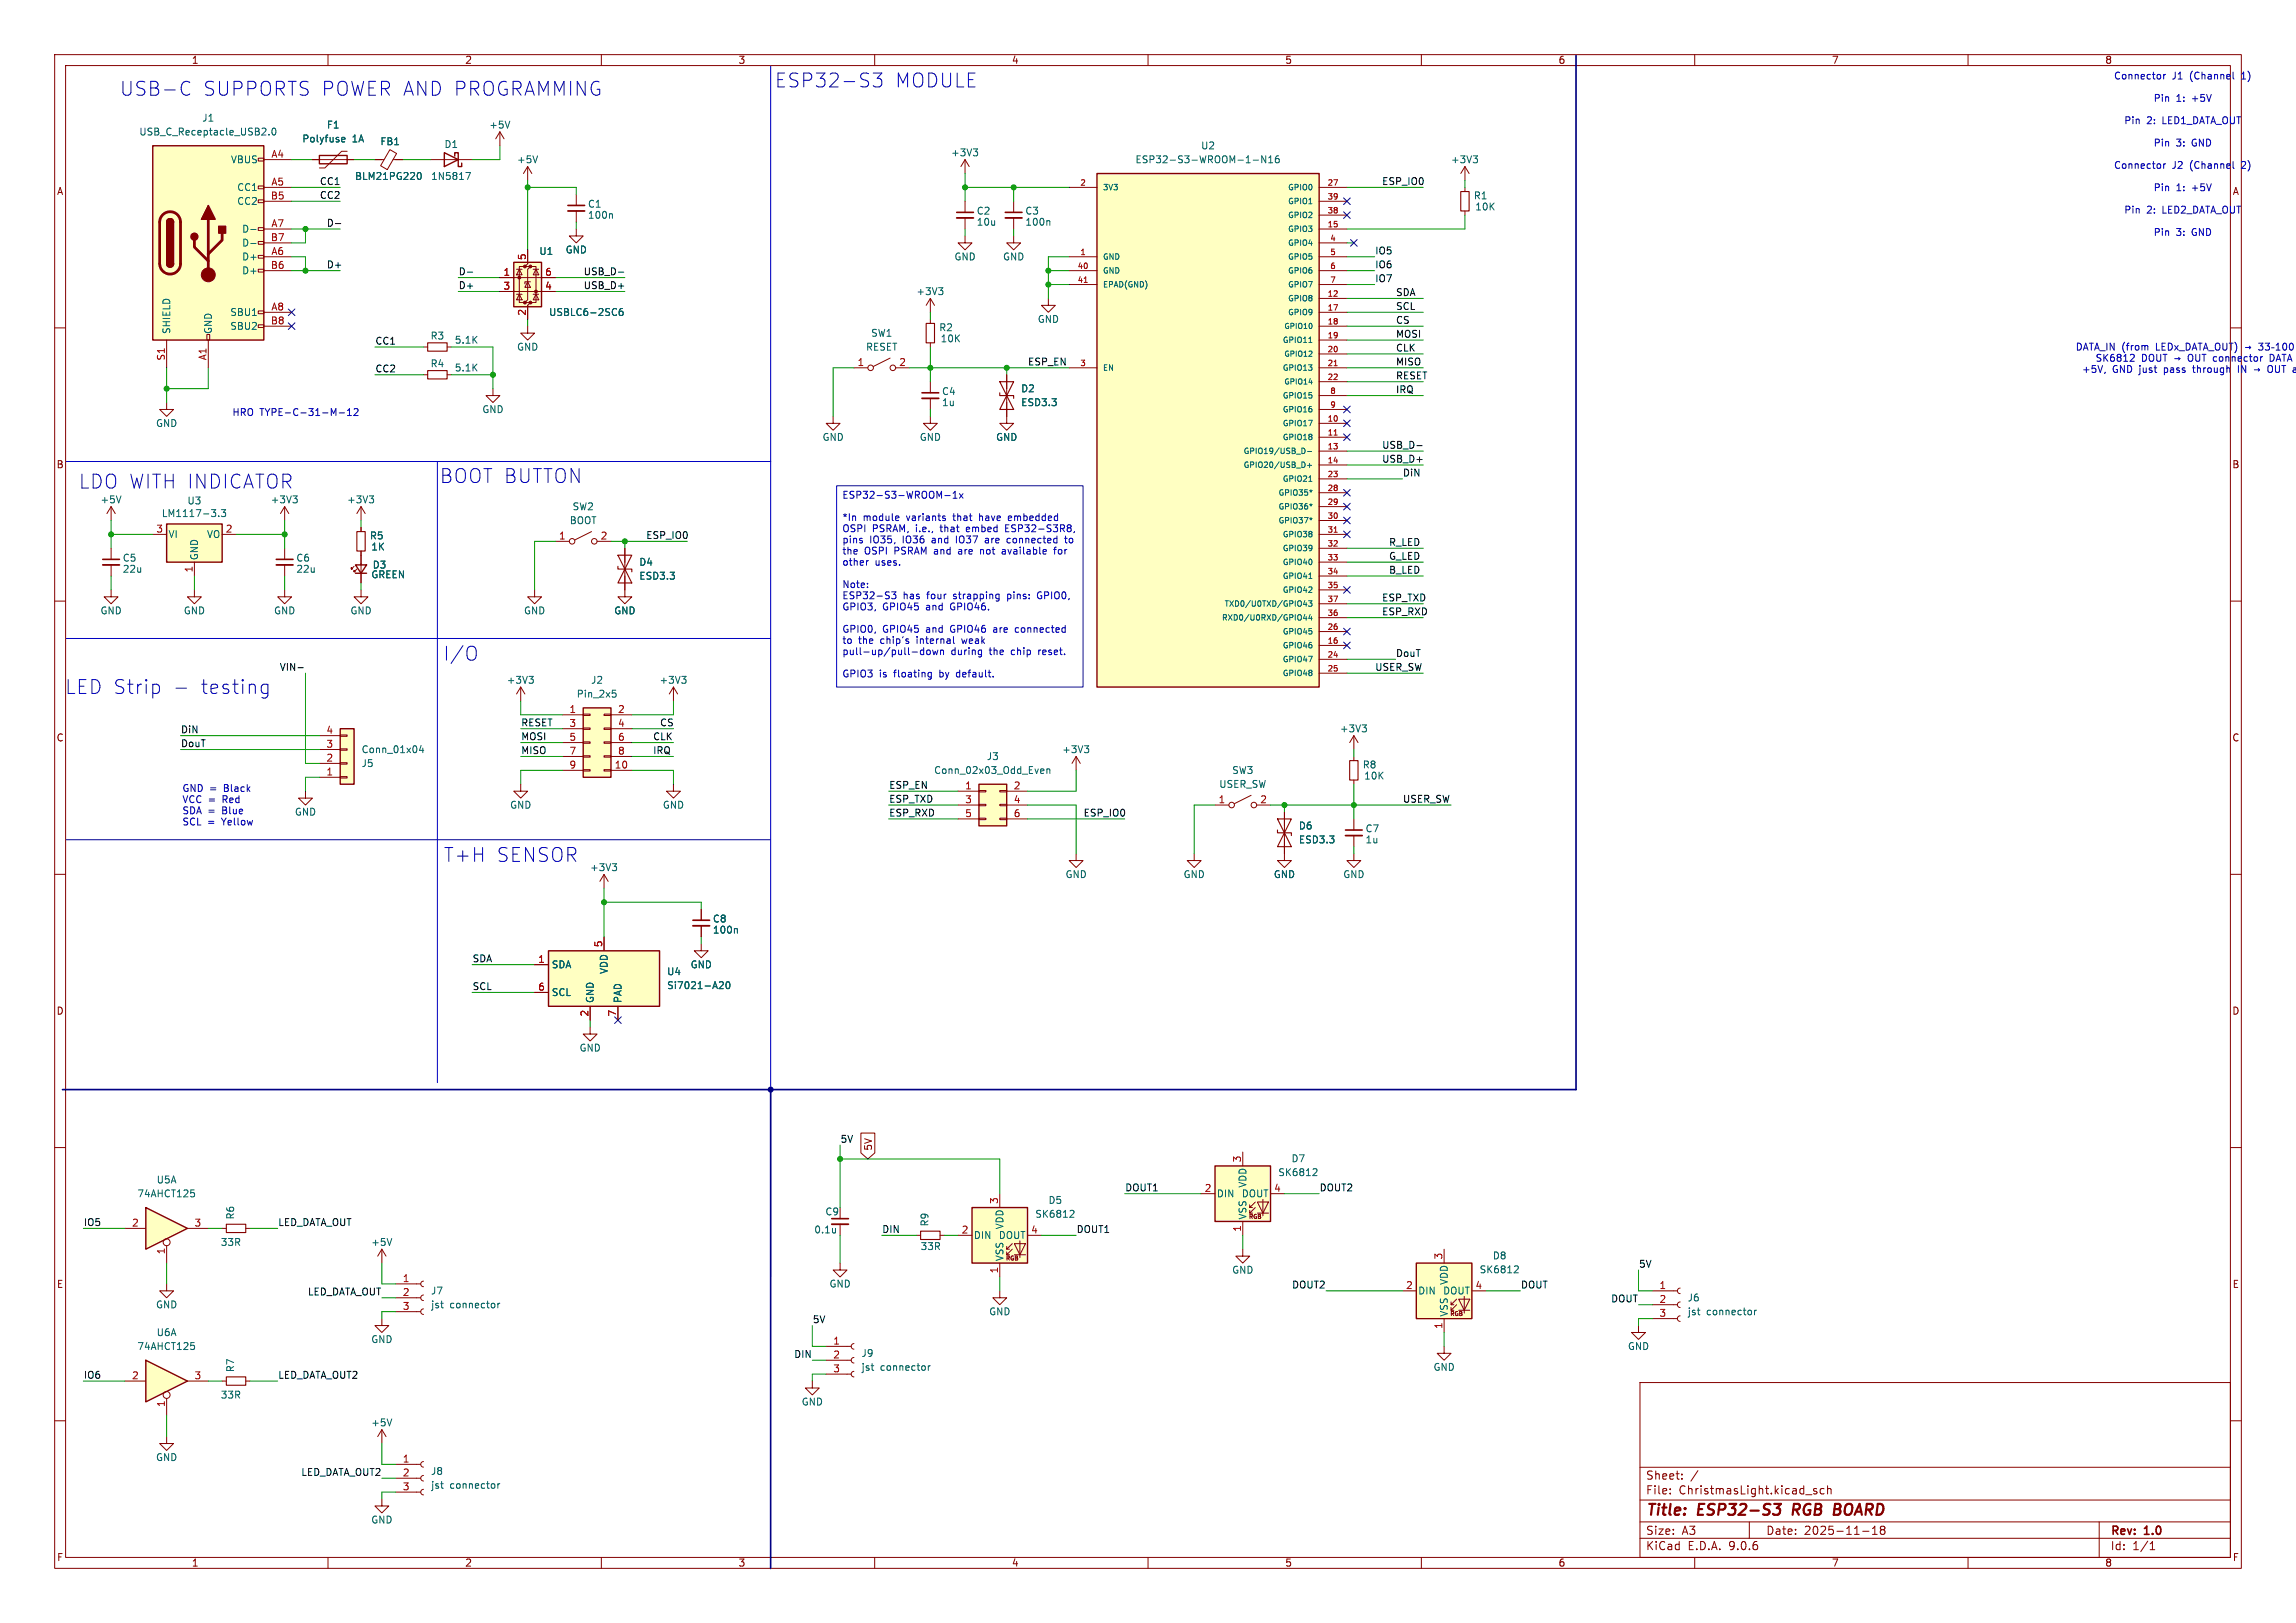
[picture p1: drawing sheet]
<svg xmlns="http://www.w3.org/2000/svg" width="420mm" height="297mm" viewBox="0 0 420 297" stroke-linecap="round" stroke-linejoin="round" font-family="sans-serif">
<defs><g id="words">
<g font-size="3.5" fill="#0000c2">
<text x="21.9" y="17.8">USB-C</text>
<text x="37.1" y="17.8">SUPPORTS POWER AND PROGRAMMING</text>
<text x="141.7" y="16.2">ESP32-S3</text>
<text x="163.7" y="16.2">MODULE</text>
<text x="14.4" y="89.6">LDO WITH INDICATOR</text>
<text x="80.4" y="88.6">BOOT BUTTON</text>
<text x="81.1" y="121.1">I/O</text>
<text x="11.9" y="127.2">LED Strip</text>
<text x="36.5" y="127.2">testing</text>
<text x="81.2" y="158">T+H</text>
<text x="90.8" y="158">SENSOR</text>
</g>
<g font-size="2.8" fill="#840000">
<text x="301" y="277.9">Title:</text>
<text x="310.6" y="277.9">ESP32-S3</text>
<text x="328.8" y="277.9">RGB</text>
<text x="337.1" y="277.9">BOARD</text>
</g>
<g font-size="2.1" fill="#840000">
<text x="301" y="273.7">File:</text>
<text x="301" y="271">Sheet:</text>
<text x="307.1" y="273.7">ChristmasLight.kicad_sch</text>
<text x="301" y="281.1">Size:</text>
<text x="307.6" y="281.1">A3</text>
<text x="323" y="281.1">Date:</text>
<text x="330" y="281.1">2025-11-18</text>
<text x="386" y="281.3">Rev:</text>
<text x="392.4" y="281.3">1.0</text>
<text x="301" y="283.9">KiCad</text>
<text x="308.7" y="283.9">E.D.A.</text>
<text x="316.3" y="283.9">9.0.6</text>
<text x="386" y="283.9">Id:</text>
<text x="390.1" y="283.9">1/1</text>
</g>
<g font-size="1.8" fill="#840000">
<text x="35" y="11.9">1</text>
<text x="85" y="11.9">2</text>
<text x="135" y="11.9">3</text>
<text x="185" y="11.9">4</text>
<text x="235" y="11.9">5</text>
<text x="285" y="11.9">6</text>
<text x="335" y="11.9">7</text>
<text x="385" y="11.9">8</text>
<text x="10.3" y="35.9">A</text>
<text x="408.3" y="35.9">A</text>
<text x="10.3" y="85.9">B</text>
<text x="408.2" y="85.9">B</text>
<text x="10.3" y="135.9">C</text>
<text x="408.2" y="135.9">C</text>
<text x="10.3" y="185.9">D</text>
<text x="408.2" y="185.9">D</text>
<text x="159.7" y="210.7" transform="rotate(-90 159.7 210.7)">5V</text>
<text x="10.3" y="235.9">E</text>
<text x="408.3" y="235.9">E</text>
<text x="10.3" y="285.9">F</text>
<text x="35" y="286.9">1</text>
<text x="85" y="286.9">2</text>
<text x="135" y="286.9">3</text>
<text x="185" y="286.9">4</text>
<text x="235" y="286.9">5</text>
<text x="285" y="286.9">6</text>
<text x="335" y="286.9">7</text>
<text x="385" y="286.9">8</text>
<text x="408.3" y="285.9">F</text>
</g>
<g font-size="1.8" fill="#0000c2">
<text x="386.6" y="14.7">Connector</text>
<text x="397.3" y="14.7">J1</text>
<text x="400.7" y="14.7">(Channel</text>
<text x="410.3" y="14.7">1)</text>
<text x="388.5" y="22.9">Pin</text>
<text x="392.7" y="22.9">2:</text>
<text x="393.9" y="18.8">Pin</text>
<text x="395.7" y="22.9">LED1_DATA_OUT</text>
<text x="398.1" y="18.8">1:</text>
<text x="401" y="18.8">+5V</text>
<text x="393.9" y="27">Pin</text>
<text x="398.1" y="27">3:</text>
<text x="401" y="27">GND</text>
<text x="386.6" y="31.1">Connector</text>
<text x="393.9" y="35.2">Pin</text>
<text x="397.3" y="31.1">J2</text>
<text x="398.1" y="35.2">1:</text>
<text x="400.7" y="31.1">(Channel</text>
<text x="401" y="35.2">+5V</text>
<text x="410.3" y="31.1">2)</text>
<text x="388.5" y="39.3">Pin</text>
<text x="392.7" y="39.3">2:</text>
<text x="395.7" y="39.3">LED2_DATA_OUT</text>
<text x="393.9" y="43.4">Pin</text>
<text x="398.1" y="43.4">3:</text>
<text x="401" y="43.4">GND</text>
<text x="379.6" y="64.4">DATA_IN (from</text>
<text x="394.5" y="64.4">LEDx_DATA_OUT)</text>
<text x="380.8" y="68.4">+5V,</text>
<text x="383.2" y="66.4">SK6812</text>
<text x="386.4" y="68.4">GND just</text>
<text x="391.7" y="66.4">DOUT þÿ!’OUT connector</text>
<text x="396.1" y="68.4">pass</text>
<text x="401.6" y="68.4">through</text>
<text x="410.1" y="68.4">IN</text>
<text x="413.2" y="68.4">þÿ!’OUT a</text>
<text x="415.9" y="66.4">DATA</text>
<text x="42.4" y="76.2">HRO TYPE-C-31-M-12</text>
<text x="154" y="91.6">ESP32-S3-WROOM-1x</text>
<text x="154" y="95.7">*In</text>
<text x="157.9" y="95.7">module</text>
<text x="165.9" y="95.7">variants</text>
<text x="174.7" y="95.7">that</text>
<text x="179.6" y="95.7">have</text>
<text x="185.1" y="95.7">embedded</text>
<text x="154" y="97.7">OSPI</text>
<text x="154" y="99.8">pins</text>
<text x="154" y="101.8">the</text>
<text x="158.1" y="101.8">OSPI</text>
<text x="159.1" y="99.8">IO35,</text>
<text x="159.6" y="97.7">PSRAM,</text>
<text x="163.7" y="101.8">PSRAM and</text>
<text x="165.2" y="99.8">IO36</text>
<text x="167.6" y="97.7">i.e.,</text>
<text x="170.7" y="99.8">and</text>
<text x="172.3" y="97.7">that</text>
<text x="175.4" y="99.8">IO37</text>
<text x="175.8" y="101.8">are</text>
<text x="177.2" y="97.7">embed</text>
<text x="180" y="101.8">not</text>
<text x="180.9" y="99.8">are</text>
<text x="184.2" y="101.8">available</text>
<text x="184.6" y="97.7">ESP32-S3R8,</text>
<text x="185.1" y="99.8">connected</text>
<text x="193.9" y="101.8">for</text>
<text x="195.9" y="99.8">to</text>
<text x="154" y="103.8">other</text>
<text x="154" y="107.9">Note:</text>
<text x="160.1" y="103.8">uses.</text>
<text x="154" y="110">ESP32-S3</text>
<text x="154" y="112">GPIO3,</text>
<text x="161.4" y="112">GPIO45</text>
<text x="165.2" y="110">has</text>
<text x="169.5" y="112">and</text>
<text x="169.7" y="110">four</text>
<text x="174.1" y="112">GPIO46.</text>
<text x="174.7" y="110">strapping</text>
<text x="184.7" y="110">pins:</text>
<text x="190.4" y="110">GPIO0,</text>
<text x="154" y="116.1">GPIO0,</text>
<text x="154" y="118.2">to</text>
<text x="157" y="118.2">the</text>
<text x="161.2" y="118.2">chip's</text>
<text x="161.4" y="116.1">GPIO45</text>
<text x="168" y="118.2">internal</text>
<text x="169.5" y="116.1">and</text>
<text x="174.1" y="116.1">GPIO46</text>
<text x="176.5" y="118.2">weak</text>
<text x="182.2" y="116.1">are</text>
<text x="186.4" y="116.1">connected</text>
<text x="154" y="120.2">pull-up/pull-down</text>
<text x="154" y="124.3">GPIO3</text>
<text x="160.8" y="124.3">is</text>
<text x="163.6" y="124.3">floating</text>
<text x="172.1" y="124.3">by</text>
<text x="174" y="120.2">during</text>
<text x="175.4" y="124.3">default.</text>
<text x="181.1" y="120.2">the</text>
<text x="185.3" y="120.2">chip</text>
<text x="190.4" y="120.2">reset.</text>
<text x="33.3" y="145.1">GND =</text>
<text x="33.3" y="147.2">VCC =</text>
<text x="33.3" y="149.2">SDA =</text>
<text x="40.8" y="149.2">Blue</text>
<text x="40.8" y="147.2">Red</text>
<text x="41.1" y="145.1">Black</text>
<text x="33.3" y="151.3">SCL =</text>
<text x="40.7" y="151.3">Yellow</text>
</g>
<g font-size="1.8" fill="#006464">
<text x="36.9" y="22.5">J1</text>
<text x="59.7" y="23.7">F1</text>
<text x="89.4" y="23.7">+5V</text>
<text x="25.4" y="25">USB_C_Receptacle_USB2.0</text>
<text x="55.2" y="26.3">Polyfuse</text>
<text x="64.4" y="26.3">1A</text>
<text x="69.5" y="26.8">FB1</text>
<text x="81.2" y="27.3">D1</text>
<text x="173.9" y="28.8">+3V3</text>
<text x="219.6" y="27.5">U2</text>
<text x="42.1" y="30.1">VBUS</text>
<text x="43.3" y="35.2">CC1</text>
<text x="64.8" y="33.1">BLM21PG220</text>
<text x="78.8" y="33.1">1N5817</text>
<text x="94.5" y="30.1">+5V</text>
<text x="207.6" y="30.1">ESP32-S3-WROOM-1-N16</text>
<text x="265.3" y="30.1">+3V3</text>
<text x="43.3" y="37.7">CC2</text>
<text x="107.5" y="38.2">C1</text>
<text x="107.5" y="40.2">100n</text>
<text x="178.6" y="39.5">C2</text>
<text x="178.6" y="41.5">10u</text>
<text x="187.5" y="39.5">C3</text>
<text x="187.5" y="41.5">100n</text>
<text x="269.5" y="36.7">R1</text>
<text x="269.8" y="38.7">10K</text>
<text x="44.2" y="42.8">D-</text>
<text x="44.2" y="45.3">D-</text>
<text x="44.2" y="47.9">D+</text>
<text x="98.6" y="46.8">U1</text>
<text x="103.4" y="46.6">GND</text>
<text x="174.5" y="47.9">GND</text>
<text x="183.4" y="47.9">GND</text>
<text x="44.2" y="50.4">D+</text>
<text x="42" y="58">SBU1</text>
<text x="100.3" y="58">USBLC6-2SC6</text>
<text x="167.5" y="54.2">+3V3</text>
<text x="189.7" y="59.3">GND</text>
<text x="31.3" y="61.2" transform="rotate(-90 31.3 61.2)">SHIELD</text>
<text x="39" y="61.2" transform="rotate(-90 39 61.2)">GND</text>
<text x="42" y="60.6">SBU2</text>
<text x="78.7" y="62.3">R3</text>
<text x="83.1" y="63.1">5.1K</text>
<text x="94.5" y="64.4">GND</text>
<text x="158.3" y="64.4">RESET</text>
<text x="159.3" y="61.8">SW1</text>
<text x="171.7" y="60.8">R2</text>
<text x="172" y="62.8">10K</text>
<text x="78.7" y="67.4">R4</text>
<text x="83.1" y="68.2">5.1K</text>
<text x="186.7" y="72">D2</text>
<text x="88.1" y="75.8">GND</text>
<text x="172.2" y="72.5">C4</text>
<text x="172.2" y="74.5">1u</text>
<text x="186.7" y="74.5">ESD3.3</text>
<text x="28.4" y="78.3">GND</text>
<text x="150.4" y="80.9">GND</text>
<text x="168.1" y="80.9">GND</text>
<text x="182.1" y="80.9">GND</text>
<text x="18.3" y="92.3">+5V</text>
<text x="29.5" y="94.8">LM1117-3.3</text>
<text x="34.2" y="92.5">U3</text>
<text x="49.4" y="92.3">+3V3</text>
<text x="63.4" y="92.3">+3V3</text>
<text x="104.6" y="93.6">SW2</text>
<text x="30.7" y="98.7">VI</text>
<text x="37.8" y="98.7">VO</text>
<text x="67.6" y="98.9">R5</text>
<text x="67.8" y="100.9">1K</text>
<text x="104.1" y="96.1">BOOT</text>
<text x="22.4" y="103">C5</text>
<text x="22.4" y="105">22u</text>
<text x="36.4" y="102.6" transform="rotate(-90 36.4 102.6)">GND</text>
<text x="54.1" y="103">C6</text>
<text x="54.1" y="105">22u</text>
<text x="67.8" y="106">GREEN</text>
<text x="68.1" y="104.2">D3</text>
<text x="116.8" y="103.7">D4</text>
<text x="116.8" y="106.3">ESD3.3</text>
<text x="18.3" y="112.6">GND</text>
<text x="33.5" y="112.6">GND</text>
<text x="50" y="112.6">GND</text>
<text x="64" y="112.6">GND</text>
<text x="95.8" y="112.6">GND</text>
<text x="112.3" y="112.6">GND</text>
<text x="92.6" y="125.3">+3V3</text>
<text x="108" y="125.3">J2</text>
<text x="120.5" y="125.3">+3V3</text>
<text x="105.4" y="127.9">Pin_2x5</text>
<text x="245" y="134.2">+3V3</text>
<text x="66" y="140.6">J5</text>
<text x="66" y="138">Conn_01x04</text>
<text x="170.8" y="141.8">Conn_02x03_Odd_Even</text>
<text x="180.4" y="139.3">J3</text>
<text x="194.2" y="138">+3V3</text>
<text x="225.3" y="141.8">SW3</text>
<text x="249.2" y="140.8">R8</text>
<text x="249.4" y="142.8">10K</text>
<text x="53.8" y="149.5">GND</text>
<text x="93.2" y="148.2">GND</text>
<text x="121.2" y="148.2">GND</text>
<text x="222.9" y="144.4">USER_SW</text>
<text x="237.5" y="152">D6</text>
<text x="237.5" y="154.5">ESD3.3</text>
<text x="249.7" y="152.5">C7</text>
<text x="249.7" y="154.5">1u</text>
<text x="107.8" y="159.6">+3V3</text>
<text x="194.8" y="160.9">GND</text>
<text x="216.4" y="160.9">GND</text>
<text x="232.9" y="160.9">GND</text>
<text x="245.6" y="160.9">GND</text>
<text x="130.3" y="169">C8</text>
<text x="130.3" y="171">100n</text>
<text x="100.8" y="177.4">SDA</text>
<text x="111.4" y="178.3" transform="rotate(-90 111.4 178.3)">VDD</text>
<text x="121.9" y="178.7">U4</text>
<text x="126.2" y="177.4">GND</text>
<text x="100.8" y="182.5">SCL</text>
<text x="108.8" y="183.6" transform="rotate(-90 108.8 183.6)">GND</text>
<text x="113.9" y="183.6" transform="rotate(-90 113.9 183.6)">PAD</text>
<text x="121.9" y="181.2">Si7021-A20</text>
<text x="105.9" y="192.6">GND</text>
<text x="233.7" y="215.4">SK6812</text>
<text x="236.1" y="212.9">D7</text>
<text x="25" y="219.3">74AHCT125</text>
<text x="28.6" y="216.8">U5A</text>
<text x="191.7" y="220.5">D5</text>
<text x="222.5" y="219.3">DIN</text>
<text x="227.1" y="219.3">DOUT</text>
<text x="228.2" y="217.4" transform="rotate(-90 228.2 217.4)">VDD</text>
<text x="43" y="223.3" transform="rotate(-90 43 223.3)">R6</text>
<text x="148.9" y="225.9">0.1u</text>
<text x="150.9" y="222.6">C9</text>
<text x="170" y="224.5" transform="rotate(-90 170 224.5)">R9</text>
<text x="178.1" y="226.9">DIN</text>
<text x="182.6" y="226.9">DOUT</text>
<text x="183.7" y="225.1" transform="rotate(-90 183.7 225.1)">VDD</text>
<text x="189.3" y="223">SK6812</text>
<text x="228.2" y="223.3" transform="rotate(-90 228.2 223.3)">VSS</text>
<text x="40.3" y="228.2">33R</text>
<text x="67.8" y="228.2">+5V</text>
<text x="168.3" y="229">33R</text>
<text x="183.7" y="230.9" transform="rotate(-90 183.7 230.9)">VSS</text>
<text x="225.3" y="233.3">GND</text>
<text x="270.6" y="233.2">SK6812</text>
<text x="273" y="230.7">D8</text>
<text x="28.4" y="239.6">GND</text>
<text x="78.7" y="237.1">J7</text>
<text x="78.7" y="239.6">jst</text>
<text x="82.3" y="239.6">connector</text>
<text x="151.6" y="235.8">GND</text>
<text x="259.3" y="237.1">DIN</text>
<text x="263.9" y="237.1">DOUT</text>
<text x="265" y="235.2" transform="rotate(-90 265 235.2)">VDD</text>
<text x="308.6" y="238.4">J6</text>
<text x="28.6" y="244.7">U6A</text>
<text x="67.8" y="246">GND</text>
<text x="180.8" y="240.9">GND</text>
<text x="265" y="241" transform="rotate(-90 265 241)">VSS</text>
<text x="308.6" y="240.9">jst</text>
<text x="312.1" y="240.9">connector</text>
<text x="25" y="247.2">74AHCT125</text>
<text x="43" y="251.2" transform="rotate(-90 43 251.2)">R7</text>
<text x="157.5" y="248.5">J9</text>
<text x="157.5" y="251.1">jst</text>
<text x="161" y="251.1">connector</text>
<text x="262.1" y="251.1">GND</text>
<text x="297.7" y="247.2">GND</text>
<text x="40.3" y="256.1">33R</text>
<text x="146.6" y="257.4">GND</text>
<text x="67.8" y="261.2">+5V</text>
<text x="28.4" y="267.6">GND</text>
<text x="78.7" y="270.1">J8</text>
<text x="78.7" y="272.6">jst</text>
<text x="82.3" y="272.6">connector</text>
<text x="67.8" y="279">GND</text>
</g>
<g font-size="1.8" fill="#a90000">
<text x="49.5" y="29">A4</text>
<text x="49.5" y="34">A5</text>
<text x="49.5" y="36.6">B5</text>
<text x="49.5" y="41.7">A7</text>
<text x="49.5" y="44.2">B7</text>
<text x="49.5" y="46.7">A6</text>
<text x="96.3" y="47.7" transform="rotate(-90 96.3 47.7)">5</text>
<text x="49.5" y="49.3">B6</text>
<text x="92" y="50.5">1</text>
<text x="92" y="53.1">3</text>
<text x="99.6" y="50.5">6</text>
<text x="99.6" y="53.1">4</text>
<text x="49.5" y="59.4">B8</text>
<text x="49.5" y="56.9">A8</text>
<text x="96.3" y="57.9" transform="rotate(-90 96.3 57.9)">2</text>
<text x="30.2" y="66.1" transform="rotate(-90 30.2 66.1)">S1</text>
<text x="37.8" y="66" transform="rotate(-90 37.8 66)">A1</text>
<text x="156.8" y="67.1">1</text>
<text x="164.4" y="67.1">2</text>
<text x="28.5" y="97.5">3</text>
<text x="41.2" y="97.5">2</text>
<text x="102.2" y="98.8">1</text>
<text x="109.8" y="98.8">2</text>
<text x="35.3" y="104.8" transform="rotate(-90 35.3 104.8)">1</text>
<text x="104.1" y="130.6">1</text>
<text x="113" y="130.6">2</text>
<text x="59.6" y="136.9">3</text>
<text x="59.6" y="134.4">4</text>
<text x="104.1" y="133.1">3</text>
<text x="104.1" y="135.6">5</text>
<text x="113" y="133.1">4</text>
<text x="113" y="135.6">6</text>
<text x="59.6" y="142">1</text>
<text x="59.6" y="139.4">2</text>
<text x="104.1" y="138.2">7</text>
<text x="104.1" y="140.7">9</text>
<text x="112.4" y="140.7">10</text>
<text x="113" y="138.2">8</text>
<text x="176.5" y="144.5">1</text>
<text x="176.5" y="147.1">3</text>
<text x="176.5" y="149.6">5</text>
<text x="185.3" y="144.5">2</text>
<text x="185.3" y="147.1">4</text>
<text x="185.3" y="149.6">6</text>
<text x="222.8" y="147.1">1</text>
<text x="230.4" y="147.1">2</text>
<text x="110.2" y="173.4" transform="rotate(-90 110.2 173.4)">5</text>
<text x="98.4" y="176.3">1</text>
<text x="98.4" y="181.4">6</text>
<text x="107.7" y="186.1" transform="rotate(-90 107.7 186.1)">2</text>
<text x="112.8" y="186.1" transform="rotate(-90 112.8 186.1)">7</text>
<text x="227.1" y="212.8" transform="rotate(-90 227.1 212.8)">3</text>
<text x="182.6" y="220.4" transform="rotate(-90 182.6 220.4)">3</text>
<text x="220.3" y="218.2">2</text>
<text x="233" y="218.2">4</text>
<text x="24.1" y="224.5">2</text>
<text x="35.5" y="224.5">3</text>
<text x="175.8" y="225.8">2</text>
<text x="188.5" y="225.8">4</text>
<text x="227.1" y="225.5" transform="rotate(-90 227.1 225.5)">1</text>
<text x="30.2" y="229.6" transform="rotate(-90 30.2 229.6)">1</text>
<text x="182.6" y="233.1" transform="rotate(-90 182.6 233.1)">1</text>
<text x="263.9" y="230.6" transform="rotate(-90 263.9 230.6)">3</text>
<text x="73.6" y="234.7">1</text>
<text x="73.6" y="237.2">2</text>
<text x="73.6" y="239.8">3</text>
<text x="257.1" y="236">2</text>
<text x="269.8" y="236">4</text>
<text x="303.5" y="236">1</text>
<text x="303.5" y="238.5">2</text>
<text x="263.9" y="243.3" transform="rotate(-90 263.9 243.3)">1</text>
<text x="303.5" y="241">3</text>
<text x="152.3" y="246.1">1</text>
<text x="152.3" y="248.7">2</text>
<text x="152.3" y="251.2">3</text>
<text x="24.1" y="252.5">2</text>
<text x="30.2" y="257.6" transform="rotate(-90 30.2 257.6)">1</text>
<text x="35.5" y="252.5">3</text>
<text x="73.6" y="267.7">1</text>
<text x="73.6" y="270.3">2</text>
<text x="73.6" y="272.8">3</text>
</g>
<g font-size="1.8" fill="#0f0f0f">
<text x="58.4" y="33.9">CC1</text>
<text x="252.7" y="33.9">ESP_IO0</text>
<text x="58.4" y="36.5">CC2</text>
<text x="59.7" y="41.6">D-</text>
<text x="251.5" y="46.6">IO5</text>
<text x="59.7" y="49.2">D+</text>
<text x="83.8" y="53">D+</text>
<text x="83.8" y="50.5">D-</text>
<text x="106.7" y="53">USB_D+</text>
<text x="106.7" y="50.5">USB_D-</text>
<text x="251.5" y="51.7">IO7</text>
<text x="251.5" y="49.2">IO6</text>
<text x="255.3" y="59.3">CS</text>
<text x="255.3" y="54.3">SDA</text>
<text x="255.3" y="56.8">SCL</text>
<text x="68.6" y="63.2">CC1</text>
<text x="255.3" y="61.9">MOSI</text>
<text x="255.3" y="64.4">CLK</text>
<text x="68.6" y="68.2">CC2</text>
<text x="188" y="67">ESP_EN</text>
<text x="255.3" y="69.5">RESET</text>
<text x="255.3" y="67">MISO</text>
<text x="255.3" y="72">IRQ</text>
<text x="252.7" y="82.2">USB_D-</text>
<text x="252.7" y="84.7">USB_D+</text>
<text x="256.5" y="87.3">DiN</text>
<text x="118.1" y="98.7">ESP_IO0</text>
<text x="254" y="100">R_LED</text>
<text x="254" y="105.1">B_LED</text>
<text x="254" y="102.5">G_LED</text>
<text x="252.7" y="110.1">ESP_TXD</text>
<text x="252.7" y="112.7">ESP_RXD</text>
<text x="51.1" y="122.8">VIN-</text>
<text x="251.5" y="122.8">USER_SW</text>
<text x="255.3" y="120.3">DouT</text>
<text x="33" y="134.3">DiN</text>
<text x="33" y="136.8">DouT</text>
<text x="95.2" y="133">RESET</text>
<text x="95.2" y="135.5">MOSI</text>
<text x="119.4" y="135.5">CLK</text>
<text x="120.6" y="133">CS</text>
<text x="95.2" y="138.1">MISO</text>
<text x="119.4" y="138.1">IRQ</text>
<text x="162.6" y="144.4">ESP_EN</text>
<text x="162.6" y="147">ESP_TXD</text>
<text x="162.6" y="149.5">ESP_RXD</text>
<text x="198.1" y="149.5">ESP_IO0</text>
<text x="256.5" y="147">USER_SW</text>
<text x="86.4" y="176.2">SDA</text>
<text x="86.4" y="181.3">SCL</text>
<text x="153.7" y="209.2">5V</text>
<text x="205.7" y="218.1">DOUT1</text>
<text x="241.3" y="218.1">DOUT2</text>
<text x="15.2" y="224.4">IO5</text>
<text x="50.8" y="224.4">LED_DATA_OUT</text>
<text x="161.3" y="225.7">DIN</text>
<text x="196.8" y="225.7">DOUT1</text>
<text x="299.7" y="232.1">5V</text>
<text x="56.2" y="237.1">LED_DATA_OUT</text>
<text x="236.3" y="235.9">DOUT2</text>
<text x="278.1" y="235.9">DOUT</text>
<text x="294.6" y="238.4">DOUT</text>
<text x="148.6" y="242.2">5V</text>
<text x="145.2" y="248.6">DIN</text>
<text x="15.2" y="252.4">IO6</text>
<text x="50.8" y="252.4">LED_DATA_OUT2</text>
<text x="55" y="270.2">LED_DATA_OUT2</text>
</g>
<g font-size="1.4" fill="#a90000">
<text x="197.5" y="34">2</text>
<text x="242.7" y="34">27</text>
<text x="242.7" y="36.6">39</text>
<text x="242.7" y="39.1">38</text>
<text x="242.7" y="41.7">15</text>
<text x="197.5" y="46.7">1</text>
<text x="243.2" y="46.7">5</text>
<text x="243.2" y="44.2">4</text>
<text x="197" y="49.3">40</text>
<text x="197" y="51.8">41</text>
<text x="243.2" y="49.3">6</text>
<text x="243.2" y="51.8">7</text>
<text x="242.7" y="54.4">12</text>
<text x="242.7" y="56.9">17</text>
<text x="242.7" y="59.4">18</text>
<text x="242.7" y="62">19</text>
<text x="242.7" y="64.5">20</text>
<text x="197.5" y="67.1">3</text>
<text x="242.7" y="67.1">21</text>
<text x="242.7" y="69.6">22</text>
<text x="242.7" y="77.2">10</text>
<text x="243.2" y="72.1">8</text>
<text x="243.2" y="74.7">9</text>
<text x="242.7" y="79.8">11</text>
<text x="242.7" y="82.3">13</text>
<text x="242.7" y="84.8">14</text>
<text x="242.7" y="87.4">23</text>
<text x="242.7" y="89.9">28</text>
<text x="242.7" y="92.5">29</text>
<text x="242.7" y="95">30</text>
<text x="242.7" y="97.5">31</text>
<text x="242.7" y="100.1">32</text>
<text x="242.7" y="102.6">33</text>
<text x="242.7" y="105.2">34</text>
<text x="242.7" y="107.7">35</text>
<text x="242.7" y="110.2">37</text>
<text x="242.7" y="112.8">36</text>
<text x="242.7" y="115.3">26</text>
<text x="242.7" y="117.9">16</text>
<text x="242.7" y="120.4">24</text>
<text x="242.7" y="122.9">25</text>
</g>
<g font-size="1.4" fill="#006464">
<text x="201.7" y="35">3V3</text>
<text x="235.5" y="35">GPIO0</text>
<text x="235.5" y="37.6">GPIO1</text>
<text x="235.5" y="40.1">GPIO2</text>
<text x="201.7" y="47.7">GND</text>
<text x="235.5" y="42.6">GPIO3</text>
<text x="235.5" y="47.7">GPIO5</text>
<text x="235.5" y="45.2">GPIO4</text>
<text x="201.7" y="50.3">GND</text>
<text x="201.7" y="52.8">EPAD(GND)</text>
<text x="235.5" y="50.3">GPIO6</text>
<text x="235.5" y="52.8">GPIO7</text>
<text x="235.5" y="55.3">GPIO8</text>
<text x="235.5" y="57.9">GPIO9</text>
<text x="234.5" y="63">GPIO11</text>
<text x="201.7" y="68">EN</text>
<text x="234.5" y="68">GPIO13</text>
<text x="234.5" y="73.1">GPIO15</text>
<text x="234.5" y="75.7">GPIO16</text>
<text x="227.4" y="83.3">GPIO19/USB_D-</text>
<text x="234.5" y="78.2">GPIO17</text>
<text x="234.5" y="80.7">GPIO18</text>
<text x="227.4" y="85.8">GPIO20/USB_D+</text>
<text x="234.5" y="88.4">GPIO21</text>
<text x="233.7" y="90.9">GPIO35*</text>
<text x="233.7" y="93.4">GPIO36*</text>
<text x="233.7" y="96">GPIO37*</text>
<text x="234.5" y="98.5">GPIO38</text>
<text x="234.5" y="101.1">GPIO39</text>
<text x="234.5" y="103.6">GPIO40</text>
<text x="234.5" y="106.1">GPIO41</text>
<text x="223.4" y="113.8">RXD0/U0RXD/GPIO44</text>
<text x="223.9" y="111.2">TXD0/U0TXD/GPIO43</text>
<text x="234.5" y="108.7">GPIO42</text>
<text x="234.5" y="116.3">GPIO45</text>
<text x="234.5" y="118.8">GPIO46</text>
<text x="234.5" y="121.4">GPIO47</text>
<text x="234.5" y="123.9">GPIO48</text>
</g>
<g font-size="1.3" fill="#006464">
<text x="234.8" y="60.4">GPIO10</text>
<text x="234.8" y="65.5">GPIO12</text>
<text x="234.8" y="70.6">GPIO14</text>
</g>
<g font-size="1.1" fill="#840000">
<text x="228.3" y="223.2">RGB</text>
<text x="183.9" y="230.9">RGB</text>
<text x="265.2" y="241">RGB</text>
</g>
</g></defs>
<g fill="none" stroke="#840000" stroke-width=".18">
<path d="M10 10h400v277h-400zM12 12h396v273h-396zM60 10v2M110 10v2M160 10v2M210 10v2M260 10v2M310 10v2M360 10v2M10 60h2M408 60h2M10 110h2"/>
<path d="M408 110h2M10 160h2M408 160h2M10 210h2M408 210h2M300 253h108v32h-108zM10 260h2M300 278.5h108M300 274.5h108M300 268.5h108M305.5 273.2v.2M305.5 272.5v.1"/>
<path d="M307.7 270.5v.2M307.7 269.8v.1M310.6 269.1l-1.3 1.9M320 278.5v3M332.3 272.5l-.4-.1-.2 .2 .1 .2 .5 .2v.3h-.6M333.7 272.5l-.5-.1-.3 .3v.4l.2 .2h.6M334.3 272.5l.2-.1 .4 .1v.9M334.3 271.9v1.5M342.5 279.7l.4-.4v1.5M344.2 279.9l-.3 .3 .1 .4 .2 .2 .5-.1 .1-.2-.1-.4-.2-.2M344.2 279.9l-.3-.3 .3-.3 .5 .1 .1 .2-.3 .3M344.2 279.9h.3"/>
<path d="M384 278.5v6.5M408 260h2M60 285v2M110 285v2M160 285v2M210 285v2M260 285v2M300 281.5h108M310 285v2M340.7 280.2h1.2M342.5 280.8h.9M360 285v2"/>
<path d="M393.3 283.6h.9M393.3 282.5l.4-.4v1.5"/>
</g>
<path d="M324.5 275.2h1.3l-.8 .8h.3l.3 .2v.6l-.5 .4h-.5M328.2 275.2l-.3 2M335.6 276.2h.6M335.7 275.2h.6M336.2 276.2l.3 .1M336.4 277.1l-1 .1M336.4 276.1l-.2 .1" fill="none" stroke="#840000" stroke-width=".4"/>
<path d="M30.5 95.9h10.1v7h-10.1z" fill="#ffffc2"/>
<path d="M30.5 95.9h10.1v7h-10.1zM65 103.4h2.1l-1.1 1.5zM65 104.9h2.1" fill="none" stroke="#840000" stroke-width=".25"/>
<g fill="none" stroke="#840000" stroke-width=".18">
<path d="M30.5 73.7v1.2h1.2l-1.2 1.3-1.3-1.3h1.3M156.2 67.3h2.5M162.8 65.5l-3 1.6M163.8 67.3h2.6M170.2 76.2v1.3h1.2l-1.2 1.2-1.3-1.2h1.3M170.2 69.9v2M170.2 72.9v2M27.9 97.8h2.6M40.6 97.8h2.6M66 92.7v2.6M66 96.5v.8M66 92.7l-.7 1.3"/>
<path d="M66 92.7l.8 1.3M35.6 102.9v2.5M64.8 103.6l-.5 .5v-.2v.2h.2M65.3 104.1l-.5 .5v-.2v.2h.2M66 108v1.2h1.3l-1.3 1.3-1.2-1.3h1.2M66 100.8v5.9"/>
<circle cx="159.3" cy="67.3" r=".51"/>
<circle cx="163.3" cy="67.3" r=".51"/>
</g>
<path d="M40 94.4v.1M40.5 93.3h.8l-.4 .4 .3 .2v.5l-.2 .1-.5-.1M67.6 90.7h.7l-.4 .5M68.1 91.2l.2 .3v.3l-.2 .2" fill="none" stroke="#006464" stroke-width=".18"/>
<path d="M65.3 97.3h1.5v3.5h-1.5z" fill="none" stroke="#840000" stroke-width=".2"/>
<path d="M168.7 71.9h3" fill="none" stroke="#840000" stroke-width=".3"/>
<path d="M168.7 72.9h3" fill="none" stroke="#840000" stroke-width=".33"/>
<path d="M106.7 129.5h5.1v12.7h-5.1z" fill="#ffffc2"/>
<path d="M106.7 129.5h5.1v12.7h-5.1z" fill="none" stroke="#840000" stroke-width=".25"/>
<g fill="none" stroke="#840000" stroke-width=".18">
<path d="M152.4 76.2v1.3h1.3l-1.3 1.2-1.3-1.2h1.3M20.3 92.7l-.7 1.3M20.3 92.7l.8 1.3M20.3 92.7v2.6M20.3 108v1.2h1.3l-1.3 1.3-1.3-1.3h1.3M20.3 100.3v2.1M20.3 103.4v2M52.1 100.3v2.1M52.1 103.4v2M95.2 125.7l-.7 1.3M95.2 125.7l.8 1.3M95.2 125.7v2.6"/>
<path d="M102.9 130.8h3.8M102.9 133.4h3.8M102.9 135.9h3.8M102.9 138.4h3.8M106.7 130.7h1.2v.2h-1.2zM106.7 133.2h1.2v.3h-1.2zM106.7 135.8h1.2v.2h-1.2zM106.7 138.3h1.2v.3h-1.2zM110.5 130.7h1.3v.2h-1.3zM110.5 133.2h1.3v.3h-1.3zM110.5 135.8h1.3v.2h-1.3zM110.5 138.3h1.3v.3h-1.3z"/>
<path d="M111.8 130.8h3.8M111.8 133.4h3.8M111.8 135.9h3.8M111.8 138.4h3.8M102.9 141h3.8M106.7 140.8h1.2v.3h-1.2zM110.5 140.8h1.3v.3h-1.3zM111.8 141h3.8"/>
</g>
<path d="M22.1 90.7l-.4 1.3M96.8 123.8h.7l-.4 .5M97.3 124.3l.2 .2v.3l-.2 .2M112 126.3h.6M112.2 126.8h.3l.2 .2-.1 .5-.4 .1" fill="none" stroke="#006464" stroke-width=".18"/>
<path d="M18.8 102.4h3M50.5 102.4h3.1" fill="none" stroke="#840000" stroke-width=".3"/>
<path d="M18.8 103.4h3M50.5 103.4h3.1" fill="none" stroke="#840000" stroke-width=".33"/>
<path d="M26.7 221l7.6 3.8-7.6 3.8z" fill="#ffffc2"/>
<path d="M26.7 221l7.6 3.8-7.6 3.8z" fill="none" stroke="#840000" stroke-width=".25"/>
<g fill="none" stroke="#840000" stroke-width=".18">
<path d="M234.9 148.6v7.6M247.6 156.2v1.3h1.3l-1.3 1.3-1.2-1.3h1.2M247.6 149.9v2M247.6 152.9v2M22.9 224.8h3.8M30.5 234.9v1.3h1.2l-1.2 1.3-1.3-1.3h1.3M30.5 228v3.1M34.3 224.8h3.8M40.6 224.8h.8M45 224.8h.7M69.8 228.6v2.5M69.8 228.6l-.7 1.3"/>
<path d="M69.8 228.6l.8 1.3M72.4 234.9h4.6M72.4 237.5h4.6M77.5 234.4l-.4 .2-.1 .3 .1 .4 .4 .2M77.5 237l-.4 .1-.1 .4 .1 .3 .4 .2M77.5 239.5l-.4 .2-.1 .3 .1 .4 .4 .1M227.3 228.6v1.3h1.3l-1.3 1.2-1.2-1.2h1.2M69.8 241.3v1.3h1.3l-1.3 1.2-1.2-1.2h1.2M72.4 240h4.6M69.8 261.6l-.7 1.3M69.8 261.6l.8 1.3M69.8 261.6v2.6"/>
<circle cx="30.5" cy="227.3" r=".63"/>
</g>
<path d="M34.9 217.7h.6M35 218.2h.3l.3 .3-.1 .4-.5 .1M71.7 226.6l-.5 1.3M91.1 238.5v.8M91.4 238.5l-.3 .2M71.7 259.7l-.5 1.2" fill="none" stroke="#006464" stroke-width=".18"/>
<path d="M233.7 151.9v.5h2.5v.5M233.7 149.9h2.5l-1.3 2.5zM234.9 152.4l1.3 2.5h-2.5zM41.4 224h3.6v1.6h-3.6z" fill="none" stroke="#840000" stroke-width=".2"/>
<path d="M246.1 151.9h3.1" fill="none" stroke="#840000" stroke-width=".3"/>
<path d="M246.1 152.9h3.1" fill="none" stroke="#840000" stroke-width=".33"/>
<path d="M222.2 213.4h10.2v10.1h-10.2z" fill="#ffffc2"/>
<g fill="none" stroke="#840000" stroke-width=".18">
<path d="M196.8 138.4l-.7 1.3M196.8 138.4l.8 1.3M196.8 138.4v2.6M247.6 138.4v.8M196.8 156.2v1.3h1.3l-1.3 1.3-1.2-1.3h1.2M218.4 156.2v1.3h1.3l-1.3 1.3-1.2-1.3h1.2M222.2 147.3h2.6M228.9 145.5l-3.1 1.6M229.9 147.3h2.5M234.9 156.2v1.3h1.3l-1.3 1.3-1.2-1.3h1.2M247.6 142.7v.8M219.7 218.4h2.5"/>
<path d="M227.3 210.8v2.6M229.6 220l-1 1v-.5M230 220h2l-1 2zM231 219.5v3M232.4 218.4h2.5M227.3 223.5v2.6M228.6 221h.5M228.6 222h.5M229.6 221l-1 1v-.5M230 222h2"/>
<circle cx="225.3" cy="147.3" r=".51"/>
<circle cx="229.4" cy="147.3" r=".51"/>
</g>
<path d="M222.2 213.4h10.2v10.1h-10.2z" fill="none" stroke="#840000" stroke-width=".25"/>
<path d="M198.4 136.5h.7l-.4 .5M198.9 137l.2 .2v.3l-.2 .2M240.4 213.9h.4l.1 .3-.8 .9h.8" fill="none" stroke="#006464" stroke-width=".18"/>
<path d="M246.9 139.2h1.5v3.5h-1.5z" fill="none" stroke="#840000" stroke-width=".2"/>
<path d="M26.7 248.9l7.6 3.8-7.6 3.8z" fill="#ffffc2"/>
<path d="M26.7 248.9l7.6 3.8-7.6 3.8z" fill="none" stroke="#840000" stroke-width=".25"/>
<g fill="none" stroke="#840000" stroke-width=".18">
<path d="M302.3 236.2h4.5M302.3 238.8h4.5M307.3 235.7l-.3 .2-.2 .3 .2 .4 .3 .1M307.3 238.3l-.3 .1-.2 .4 .2 .3 .3 .2M22.9 252.7h3.8M30.5 255.9v3.2M34.3 252.7h3.8M264.2 246.4v1.2h1.2l-1.2 1.3-1.3-1.3h1.3M299.7 242.6v1.2h1.3l-1.3 1.3-1.3-1.3h1.3M302.3 241.3h4.5M307.3 240.8l-.3 .1-.2 .4 .2 .4 .3 .1"/>
<circle cx="30.5" cy="255.3" r=".63"/>
</g>
<path d="M320.9 239.8v.8M321.3 239.8l-.4 .2M34.9 245.7h.6M35 246.2h.3l.3 .2-.1 .4-.5 .2" fill="none" stroke="#006464" stroke-width=".18"/>
<path d="M259.1 231.1h10.1v10.2h-10.1z" fill="#ffffc2"/>
<g fill="none" stroke="#840000" stroke-width=".18">
<path d="M170.2 54.6l-.8 1.3M170.2 54.6l.7 1.3M170.2 54.6v2.6M77.5 68.6h.7M77.5 63.5h.7M81.8 68.6h.7M81.8 63.5h.7M52.1 92.7l-.8 1.3M52.1 92.7l.7 1.3M52.1 92.7v2.6M35.6 108v1.2h1.2l-1.2 1.3-1.3-1.3h1.3M52.1 108v1.2h1.2l-1.2 1.3-1.3-1.3h1.3"/>
<path d="M97.8 108v1.2h1.3l-1.3 1.3-1.3-1.3h1.3M55.9 144.8v1.3h1.2l-1.2 1.2-1.3-1.2h1.3M123.2 143.5v1.3h1.3l-1.3 1.3-1.3-1.3h1.3M110.5 160l-.8 1.3M110.5 160l.8 1.3M110.5 160v2.6M107.9 188v1.2h1.3l-1.3 1.3-1.2-1.3h1.2M256.5 236.2h2.6M264.2 228.6v2.5M265.4 238.8h.5M265.4 239.8h.5M266.4 237.7l-1 1.1v-.5"/>
<path d="M266.4 238.8l-1 1v-.5M266.8 237.7h2.1l-1.1 2.1zM266.8 239.8h2.1M267.8 237.2v3.1M269.2 236.2h2.6M264.2 241.3v2.5"/>
</g>
<path d="M259.1 231.1h10.1v10.2h-10.1z" fill="none" stroke="#840000" stroke-width=".25"/>
<path d="M171.7 52.6h.8l-.4 .5M172.2 53.1l.3 .3v.3l-.3 .2M54.1 91.2l.3 .3v.3l-.3 .2M54.4 90.7l-.5 .5M112 158.1h.8l-.4 .4M112.5 158.5l.3 .3v.3l-.3 .2M277.2 231.6l.4 .1 .1 .3-.7 .9h.7" fill="none" stroke="#006464" stroke-width=".18"/>
<path d="M78.2 67.8h3.6v1.5h-3.6zM78.2 62.7h3.6v1.6h-3.6z" fill="none" stroke="#840000" stroke-width=".2"/>
<path d="M62.2 133.4h2.6v10.1h-2.6z" fill="#ffffc2"/>
<path d="M62.2 133.4h2.6v10.1h-2.6z" fill="none" stroke="#840000" stroke-width=".25"/>
<path d="M58.4 139.7h3.8M58.4 137.2h3.8M58.4 134.6h3.8M62.2 139.6h1.3v.2h-1.3zM62.2 137h1.3v.3h-1.3zM62.2 134.5h1.3v.2h-1.3zM58.4 142.2h3.8M62.2 142.1h1.3v.3h-1.3zM95.2 143.5v1.3h1.3l-1.3 1.3-1.2-1.3h1.2" fill="none" stroke="#840000" stroke-width=".18"/>
<path d="M77 136.4l-.3 .9h.8M77.3 136.9v.8" fill="none" stroke="#006464" stroke-width=".18"/>
<path d="M100.3 174h20.3v10.2h-20.3z" fill="#ffffc2"/>
<path d="M100.3 174h20.3v10.2h-20.3z" fill="none" stroke="#840000" stroke-width=".25"/>
<g fill="none" stroke="#840000" stroke-width=".18">
<path d="M176.5 43.2v1.3h1.3l-1.3 1.2-1.2-1.2h1.2M101.6 99.1h2.5M108.2 97.3l-3 1.5M109.2 99.1h2.6M97.8 176.5h2.5M110.5 171.5v2.5M128.3 172.7v1.3h1.2l-1.2 1.3-1.3-1.3h1.3M128.3 166.4v2M128.3 169.4v2.1M97.8 181.6h2.5M107.9 184.2v2.5M113 184.2v2.5"/>
<circle cx="104.6" cy="99.1" r=".51"/>
<circle cx="108.7" cy="99.1" r=".51"/>
</g>
<path d="M131.6 179.7l.5-.1 .2 .4-.8 .9h.8M132.9 179.8l.2-.2a.68 .68 0 0 1 .4 .7 .68 .68 0 0 1-.4 .6l-.3-.5zM134.7 169.9l.2 .2v.7" fill="none" stroke="#006464" stroke-width=".18"/>
<path d="M126.7 168.4h3.1" fill="none" stroke="#840000" stroke-width=".3"/>
<path d="M126.7 169.4h3.1" fill="none" stroke="#840000" stroke-width=".33"/>
<path d="M177.8 221h10.2v10.1h-10.2z" fill="#ffffc2"/>
<g fill="none" stroke="#840000" stroke-width=".18">
<path d="M78.7 29.2h7.7M176.5 29.2l-.7 1.3M176.5 29.2l.8 1.3M176.5 29.2v2.6M176.5 36.8v2.1M176.5 39.9v2M185.4 36.8v2.1M185.4 39.9v2M185.4 43.2v1.3h1.3l-1.3 1.2-1.3-1.2h1.3M191.8 54.6v1.3h1.2l-1.2 1.3-1.3-1.3h1.3M90.2 71.1v1.3h1.2l-1.2 1.3-1.3-1.3h1.3M184.1 68.6v8.9h1.3l-1.3 1.2-1.2-1.2h1.2"/>
<path d="M114.3 100.3v8.9h1.3l-1.3 1.3-1.3-1.3h1.3M182.9 218.4v2.6M175.3 226.1h2.5M182.9 231.1v2.6M184.1 228.6h.6M184.1 229.6h.6M185.2 227.6l-1.1 1v-.5M185.2 228.6l-1.1 1v-.5M185.5 227.6h2.1l-1 2zM185.5 229.6h2.1M186.6 227.1v3M188 226.1h2.5"/>
<path d="M40.6 252.7h.8M45 252.7h.7M148.6 252.7v1.3h1.3l-1.3 1.3-1.3-1.3h1.3M30.5 262.9v1.3h1.2l-1.2 1.2-1.3-1.2h1.3M69.8 274.3v1.3h1.3l-1.3 1.3-1.2-1.3h1.2M72.4 268h4.6M72.4 270.5h4.6M72.4 273h4.6M77.5 267.5l-.4 .1-.1 .4 .1 .3 .4 .2M77.5 270l-.4 .2-.1 .3 .1 .4 .4 .1M77.5 272.5l-.4 .2-.1 .3 .1 .4 .4 .2"/>
</g>
<path d="M81.3 27.9l2.5 1.3-2.5 1.3zM83.2 28.6v-.7h.6v2.6h.7v-.7M177.8 221h10.2v10.1h-10.2z" fill="none" stroke="#840000" stroke-width=".25"/>
<path d="M85.2 31.6h.9l-.6 1.2M178 27.2h.8l-.4 .5M178.6 27.7l.2 .3v.3l-.2 .2M191.9 40.4l.1 .2v.6M195.9 221.5h.4l.2 .4-.8 .9h.8M91.1 271.5v.9M91.4 271.5l-.3 .3" fill="none" stroke="#006464" stroke-width=".18"/>
<path d="M182.9 71.9v.5h2.5v.5M182.9 69.9h2.5l-1.3 2.5zM184.1 72.4l1.3 2.5h-2.5zM113 103.6v.5h2.6v.5M113 101.6h2.6l-1.3 2.5zM114.3 104.1l1.3 2.6h-2.6zM41.4 252h3.6v1.5h-3.6z" fill="none" stroke="#840000" stroke-width=".2"/>
<path d="M175 38.9h3.1M183.9 38.9h3" fill="none" stroke="#840000" stroke-width=".3"/>
<path d="M175 39.9h3.1M183.9 39.9h3" fill="none" stroke="#840000" stroke-width=".33"/>
<path d="M27.9 26.7h20.4v35.5h-20.4z" fill="#ffffc2"/>
<g fill="none" stroke="#840000" stroke-width=".18">
<path d="M47.2 29h1.1v.5h-1.1zM47.2 34h1.1v.5h-1.1zM47.2 36.6h1.1v.5h-1.1zM48.3 29.2h5M48.3 34.3h5M48.3 36.8h5M105.4 35.6v2M105.4 38.6v2M47.2 41.7h1.1v.5h-1.1zM47.2 44.2h1.1v.5h-1.1zM47.2 46.7h1.1v.5h-1.1zM47.2 49.3h1.1v.5h-1.1z"/>
<path d="M47.2 56.9h1.1v.5h-1.1zM47.2 59.4h1.1v.5h-1.1zM48.3 41.9h5M48.3 44.5h5M48.3 47h5M48.3 49.5h5M48.3 57.2h5M48.3 59.7h5M30.5 62.2v5.1M37.8 61.2h.6v1h-.6zM38.1 62.2v5.1"/>
</g>
<path d="M27.9 26.7h20.4v35.5h-20.4zM30.5 40.6a.64 .64 0 0 1 .6-.6 .64 .64 0 0 1 .6 .6M30.5 48.3a.64 .64 0 0 0 .6 .6 .64 .64 0 0 0 .6-.6" fill="none" stroke="#840000" stroke-width=".25"/>
<path d="M29.8 39.3a1.9 1.9 0 0 1 2-.4 1.9 1.9 0 0 1 1.2 1.7v7.7a1.91 1.91 0 0 1-1.9 1.9 1.91 1.91 0 0 1-1.9-1.9v-7.8l.2-.6zM35.6 43.9v1.3l2.5 2.6M38.1 40.1v10.2M40.6 42.7v1.2l-2.5 2.6" fill="none" stroke="#840000" stroke-width=".51"/>
<g fill="#840000" stroke="#840000" stroke-width=".25">
<path d="M30.5 40.6h1.2v7.7h-1.2z"/>
<path d="M30.7 40.2a.64 .64 0 0 1 .7-.1 .64 .64 0 0 1 .3 .5h-1.2z"/>
<path d="M30.5 48.3h1.2a.64 .64 0 0 1-.6 .6 .64 .64 0 0 1-.6-.6z"/>
<path d="M38.1 37.6l1.3 2.5h-2.6z"/>
<path d="M40 41.4h1.3v1.3h-1.3z"/>
<circle cx="35.6" cy="43.3" r=".63"/>
</g>
<circle cx="38.1" cy="50.3" r="1.27" fill="#840000" stroke="#840000" stroke-width=".18"/>
<path d="M49.2 24.6v.1M49.9 23.5l.1-.1a.68 .68 0 0 1 .5 .7 .68 .68 0 0 1-.5 .6 .84 .84 0 0 1-.1-1.2zM111.8 39.1l.2 .2v.6M45.9 42h.9M45.9 44.5h.9" fill="none" stroke="#006464" stroke-width=".18"/>
<path d="M103.9 37.6h3" fill="none" stroke="#840000" stroke-width=".3"/>
<path d="M103.9 38.6h3" fill="none" stroke="#840000" stroke-width=".33"/>
<path d="M94 48h5.1v8.1h-5.1z" fill="#ffffc2"/>
<g fill="#840000" stroke="#840000" stroke-width=".18">
<circle cx="95" cy="50.8" r=".25"/>
<circle cx="96" cy="48.8" r=".25"/>
<circle cx="96" cy="55.4" r=".25"/>
<circle cx="97" cy="48.8" r=".25"/>
<circle cx="97" cy="55.4" r=".25"/>
<circle cx="98" cy="53.3" r=".25"/>
</g>
<g fill="none" stroke="#840000" stroke-width=".18">
<path d="M57.1 29.2h7.7M63.5 27.7h-1l-3.1 3h-1M68.6 29.2h1.6M71.3 27.4l1.2 .7-1.7 2.9-1.2-.7zM71.9 29.2h1.8M91.4 24.1l-.7 1.3M91.4 24.1l.8 1.3M91.4 24.1v2.6M96.5 30.5v2.5M96.5 30.5l-.7 1.3M96.5 30.5l.8 1.3M91.4 50.8h10.2"/>
<path d="M91.4 53.3h10.2M94.5 53.8h1M94.5 49.3h1M95 49.3l.5 1h-1zM95 53.8l.5 1.1h-1zM96 48.8h-1v6.6h1M96.5 45.7v2.6l-.5 .5h1l-.5 .5v5.6l-.5 .5h1l-.5 .5v2.5M96.5 51.6l.5 1h-1zM96.5 59.7v1.3h1.3l-1.3 1.2-1.3-1.2h1.3M97 51.6h-1v.3M97 48.8h1v6.6h-1M97.5 53.8h1.1"/>
<path d="M97.5 49.3h1.1M98 49.3l.6 1h-1.1zM98 53.8l.6 1.1h-1.1zM105.4 41.9v1.3h1.3l-1.3 1.3-1.3-1.3h1.3M123.2 125.7l-.8 1.3M123.2 125.7l.8 1.3M123.2 125.7v2.6"/>
</g>
<path d="M58.4 28.4h5.1v1.6h-5.1zM94 48h5.1v8.1h-5.1z" fill="none" stroke="#840000" stroke-width=".25"/>
<path d="M62.5 25.8l.2 .2 .3-.1M62.5 25.3l.2-.2h.2l.2 .2v.1l-.6 .2M76.5 31.6h.1a.68 .68 0 0 1 .5 .6 .68 .68 0 0 1-.5 .6h-.1M93.3 22.2l-.5 1.2M98.3 28.5l-.4 1.3M113.9 56.5h-.4a.86 .86 0 0 0 0 1.2l.4-.1 .1-.4-.3-.3-.3 .1-.1 .2M124.7 123.8h.8l-.4 .5M125.2 124.3l.3 .2v.3l-.3 .2" fill="none" stroke="#006464" stroke-width=".18"/>
<path d="M179.1 143.5h5v7.6h-5z" fill="#ffffc2"/>
<path d="M179.1 143.5h5v7.6h-5z" fill="none" stroke="#840000" stroke-width=".25"/>
<g fill="none" stroke="#840000" stroke-width=".18">
<path d="M170.2 58.4v.8M170.2 62.7v.8M247.6 134.6l-.7 1.3M247.6 134.6l.8 1.3M247.6 134.6v2.6M175.3 144.8h3.8M175.3 147.3h3.8M175.3 149.9h3.8M179.1 144.7h1.2v.2h-1.2zM179.1 147.2h1.2v.2h-1.2zM179.1 149.7h1.2v.3h-1.2zM182.9 144.7h1.2v.2h-1.2z"/>
<path d="M182.9 147.2h1.2v.2h-1.2zM182.9 149.7h1.2v.3h-1.2zM184.1 144.8h3.9M184.1 147.3h3.9M184.1 149.9h3.9M153.7 231.1v1.3h1.2l-1.2 1.3-1.3-1.3h1.3M153.7 224v2.1M167.6 226.1h.8M172 226.1h.7M182.9 236.2v1.3h1.2l-1.2 1.3-1.3-1.3h1.3M151.1 246.4h4.6M151.1 248.9h4.6"/>
<path d="M151.1 251.5h4.6M156.2 245.9l-.3 .1-.2 .4 .2 .3 .3 .2M156.2 248.4l-.3 .2-.2 .3 .2 .4 .3 .1M156.2 251l-.3 .1-.2 .4 .2 .3 .3 .2"/>
</g>
<path d="M249.2 132.7h.7l-.4 .4M249.7 133.1l.2 .3v.3l-.2 .2M190.5 140.7l.4 .1 .1 .2-.7 .1M190.9 141.5h-.4M191.5 140.8l.2-.1 .3 .1v.7M191.5 140.7v.8M152.8 224.8v.8M152.8 225.5v.1M169.8 249.9v.9M170.2 249.9l-.4 .3" fill="none" stroke="#006464" stroke-width=".18"/>
<path d="M152.1 223h3.1" fill="none" stroke="#840000" stroke-width=".3"/>
<path d="M152.1 224h3.1" fill="none" stroke="#840000" stroke-width=".33"/>
<path d="M169.4 59.2h1.5v3.5h-1.5zM168.4 225.3h3.6v1.5h-3.6z" fill="none" stroke="#840000" stroke-width=".2"/>
<path d="M200.7 31.8h40.6v93.9h-40.6z" fill="#ffffc2"/>
<path d="M200.7 31.8h40.6v93.9h-40.6z" fill="none" stroke="#840000" stroke-width=".25"/>
<g fill="none" stroke="#840000" stroke-width=".18">
<path d="M57.1 29.2h1.3M63.5 29.2h1.3M68.6 29.2h1.2M72.4 29.2h1.3M195.6 34.3h5.1M241.3 34.3h5.1M241.3 36.8h5.1M241.3 39.4h5.1M268 30.5l-.8 1.3M268 30.5l.7 1.3M268 30.5v2.5M268 34.3v.8"/>
<path d="M268 38.6v.8M91.4 50.8h2.6M91.4 53.3h2.6M96.5 45.7v2.6M96.5 55.9v2.5M99.1 50.8h2.5M99.1 53.3h2.5M195.6 47h5.1M195.6 49.5h5.1M195.6 52.1h5.1M241.3 47h5.1M241.3 49.5h5.1"/>
<path d="M241.3 52.1h5.1M241.3 41.9h5.1M241.3 54.6h5.1M241.3 57.2h5.1M241.3 59.7h5.1M241.3 44.5h5.1M184.1 68.6v2.5M184.1 73.7v2.5M195.6 67.3h5.1M241.3 67.3h5.1M241.3 62.2h5.1M241.3 64.8h5.1"/>
<path d="M241.3 69.9h5.1M241.3 72.4h5.1M241.3 74.9h5.1M241.3 77.5h5.1M66 96.5v.8M241.3 80h5.1M241.3 82.6h5.1M241.3 85.1h5.1M241.3 87.6h5.1M241.3 90.2h5.1M241.3 92.7h5.1M241.3 95.3h5.1"/>
<path d="M241.3 97.8h5.1M66 100.8v2.6M66 104.9v1.8M114.3 100.3v2.6M114.3 105.4v2.6M241.3 100.3h5.1M241.3 102.9h5.1M241.3 105.4h5.1M241.3 108h5.1M241.3 110.5h5.1M241.3 113h5.1M241.3 115.6h5.1"/>
<path d="M241.3 118.1h5.1M241.3 120.7h5.1M241.3 123.2h5.1M234.9 148.6v2.5M234.9 153.7v2.5M97.8 176.5h2.5M110.5 171.5v2.5M128.3 166.4v2M128.3 169.4v2.1M97.8 181.6h2.5M107.9 184.2v2.5M113 184.2v2.5"/>
<path d="M157.5 207.3h2.5v3.7l-1.3 1.1-1.2-1.1z"/>
</g>
<path d="M198.3 51.7h.6M244 66.9h.6M244 79.6h.6M244 97.4h.6" fill="none" stroke="#a90000" stroke-width=".18"/>
<g fill="none" stroke="#006464" stroke-width=".18">
<path d="M62.5 25.8l.2 .2 .3-.1M62.5 25.3l.2-.2h.2l.2 .2v.1l-.6 .2M76.5 31.6h.1a.68 .68 0 0 1 .5 .6 .68 .68 0 0 1-.5 .6h-.1M229.2 29.3h1M231.5 28.5v1.3l-.7-1.3v1.3M232.1 29.8h.7M232.1 28.9l.3-.4v1.3M233.9 28.5l-.4 .1a.86 .86 0 0 0 0 1.2l.5-.1v-.5l-.2-.2-.4 .1-.1 .1M269.5 28.5h.8l-.5 .5M270 29l.3 .2v.3l-.3 .3M113.9 56.5h-.4a.86 .86 0 0 0 0 1.2l.4-.1 .1-.4-.3-.3-.3 .1-.1 .2M239.4 62.7h.6"/>
<path d="M238.4 82a.55 .55 0 0 1 .3 .5 .55 .55 0 0 1-.3 .5M239.2 82.6h.7M239.2 85.2h.7M239.4 88.1h.6M239.6 84.8v.8M240 89.8l-.2 .1 .1 .2M240 92.3l-.2 .1 .1 .2M240 94.8l-.2 .1 .1 .2M238.7 109.9l-.3 .7h.7M238.7 112.4l-.3 .8h.7M238.9 110.3v.7M238.9 112.8v.7"/>
<path d="M239.4 109.9h.6l-.3 .4 .2 .1v.5l-.1 .1-.4-.1M239.4 105.9h.6M239.7 112.4l-.3 .8h.6M239.9 112.8v.7M131.6 179.7l.5-.1 .2 .4-.8 .9h.8M132.9 179.8l.2-.2a.68 .68 0 0 1 .4 .7 .68 .68 0 0 1-.4 .6l-.3-.5zM134.7 169.9l.2 .2v.7"/>
</g>
<path d="M267.2 35.1h1.5v3.5h-1.5z" fill="none" stroke="#840000" stroke-width=".2"/>
<path d="M61.4 40.9h.9M85.5 49.8h1M113.1 49.8h1M259.2 81.6h.9M54.5 122.2h1" fill="none" stroke="#0f0f0f" stroke-width=".18"/>
<g fill="none" stroke="#0000c2" stroke-width=".18">
<path d="M34 14.9l.7 .2M34.7 17.2l-.7 .2M141 12.1v221.5M159.7 13.4h1.6l-.8 .9a.69 .69 0 0 1 .8 .5v.6l-.2 .4-1 .1-.4-.2M395.8 13.6v.9M396.1 13.6l-.3 .3M408.5 13.2v1.1l.2 .2M395.8 30v.8M396.1 30l-.3 .2M408.5 29.6v1l.2 .2M62.1 75.6h.9M63.6 76h.7"/>
<path d="M63.6 75.1l.3-.3v1.2M64.8 74.9l.5-.1 .2 .3-.8 .9h.8M385.1 68.1l-.1 .2M390.4 65.2l-.8 .9h.8M392.7 63.2l.2 .2v.7M409.5 66.9v1.3M410.7 63.6h1M411.5 63.3l.2 .3M411.7 63.6l-.2 .2M412.4 67.7h.9M413.1 62.8h.8l-.4 .5 .4 .1v.5l-.2 .2-.6-.2M413.9 65.3h-.3"/>
<path d="M414.4 62.8h.7l-.4 .5 .4 .1v.5l-.2 .2-.5-.2M415.5 63.6h.5M415.6 64.8h-.3v1.3h.3M416.4 64.1h.7M416.4 63.2l.3-.4v1.3M417.7 62.9l.2-.1a.68 .68 0 0 1 .4 .6 .68 .68 0 0 1-.4 .7l-.3-.5zM418.9 62.9l.2-.1a.68 .68 0 0 1 .4 .6 .68 .68 0 0 1-.4 .7l-.3-.5zM12.1 84.5h128.9M80 84.5v113.6M153 88.9h45.1v36.8h-45.1zM164 94.4l.4 .1v.2l-.6 .1M164.4 95.2l-.4 .1"/>
<path d="M172.6 94.8l.3 .1 .1 .2-.2 .2h-.3M172.6 94.4l.3 .1M172.8 90.7h1M174.3 91.2h.8M174.3 90.3l.4-.4v1.3M175.5 90.3l.7 .9M176.2 90.3l-.7 .9M180.4 98.5l-.1 .1M180.4 98.9l-.2 .2 .2 .3M184 96.6h.4M184.3 98.6l-.1 .5 .1 .2 .4 .1M184.6 96h-.6v1.3h.6"/>
<path d="M184.6 94.4l-.2 .2v.5l.2 .2M185.1 94.7l-.7 .1M194.9 98.1v1.1l.3 .2M196.5 97.2l-.1 .3M12.1 116.8h128.9M86.7 118.4a1.8 1.8 0 0 1 0 2.3M158.7 107.4v.1M158.7 106.7v.2M158.9 102.6l-.3 .1M163.1 108.3h.8l-.4 .5 .3 .1v.6l-.2 .1-.5-.1M166.2 117.4v.3M169 118.5v1.3"/>
<path d="M169 119h-.4l-.2 .2 .1 .5h.5M169.6 119.1l.2-.1 .3 .1 .1 .5-.1 .1-.3 .1-.2-.1zM170.6 119l.2 .8 .3-.6 .2 .6 .3-.8M172 119.1l.2-.1h.3l.1 .8M172 119v.8M174.4 116.5v1.1l.2 .2M179.2 119h.3M179.4 100.6v.8M179.5 119.7l-.3 .1M179.5 119v1l-.2 .2M179.5 100.6l-.1 .1M182.4 108.7l.4 .1"/>
<path d="M182.8 109.5l-.4 .1M182.8 108.7v1.1l-.2 .1-.3 .1M183.7 100.6h-.3M183.8 100.9h-.3l-.2 .2 .1 .2 .4 .1M186 114.9l-.3 .2v.4l.3 .2M190 108.4l-.2 .5 .2 .6M192.7 100.6h.5M192.9 100.3v1.1M29 125.4l.2 .3-.2 1M32.2 125.9h1.9M47.9 126.7l.4 .2 .7-.1M49 125.2v2.1a.69 .69 0 0 1-1.1 .3"/>
<path d="M49 125.3l-.7-.1-.4 .2M169.8 123.8l.2 .1 .4-.1M170.4 123v1.1l-.3 .2h-.3M170.4 123.1l-.4-.1-.2 .2M181.7 123.8v.1M12.1 153.7h128.9"/>
</g>
<path d="M288.3 10.2v189.2h-276.9M141 199.4v87.6" fill="none" stroke="#000084" stroke-width=".3"/>
<g fill="none" stroke="#009600" stroke-width=".18">
<path d="M53.3 36.8h8.9M53.3 29.2h3.8M53.3 34.3h8.9M64.8 29.2h3.8M73.7 29.2h5M91.4 26.7v2.5h-5M96.5 34.3h8.9v1.3M96.5 33v12.7M176.5 34.3h19.1M176.5 31.8v5M185.4 34.3v2.5M246.4 34.3h13.9"/>
<path d="M268 39.4v2.5h-21.6M268 33v1.3M53.3 41.9h8.9M53.3 47h2.6v2.5M53.3 49.5h8.9M55.9 41.9v2.6h-2.6M83.8 50.8h7.6M83.8 53.3h7.6M96.5 58.4v1.3M101.6 50.8h12.7M101.6 53.3h12.7M105.4 40.6v1.3"/>
<path d="M170.2 57.2v1.2M176.5 41.9v1.3M185.4 41.9v1.3M191.8 52.1h3.8M191.8 49.5h3.8M195.6 47h-3.8v7.6M246.4 59.7h13.9M246.4 52.1h5.1M246.4 49.5h5.1M246.4 57.2h13.9M246.4 44.5h1.2M246.4 54.6h13.9"/>
<path d="M246.4 47h5.1M30.5 67.3v6.4M38.1 67.3v3.8h-7.6M68.6 63.5h8.9M68.6 68.6h8.9M82.5 63.5h7.7v7.6M82.5 68.6h7.7M156.2 67.3h-3.8v8.9M166.4 67.3h29.2M170.2 63.5v6.4M170.2 74.9v1.3M184.1 67.3v1.3"/>
<path d="M246.4 62.2h13.9M246.4 69.9h13.9M246.4 64.8h13.9M246.4 72.4h13.9M246.4 67.3h13.9M20.3 95.3v5M20.3 97.8h7.6M43.2 97.8h8.9M52.1 95.3v5M66 95.3v1.2M101.6 99.1h-3.8v8.9M111.8 99.1h13.9"/>
<path d="M114.3 99.1v1.2M246.4 82.6h13.9M246.4 85.1h13.9M246.4 87.6h10.1M20.3 105.4v2.6M35.6 105.4v2.6M52.1 105.4v2.6M66 106.7v1.3M246.4 105.4h13.9M246.4 102.9h13.9M246.4 100.3h13.9M246.4 110.5h13.9"/>
<path d="M246.4 113h13.9M33 137.2h25.4M33 134.6h25.4M55.9 123.2v16.5h2.5M95.2 138.4h7.7M95.2 135.9h7.7M95.2 128.3v2.5h7.7M95.2 133.4h7.7M115.6 138.4h7.6M115.6 135.9h7.6M115.6 133.4h7.6M123.2 128.3v2.5h-7.6"/>
<path d="M246.4 123.2h13.9M246.4 120.7h8.9M247.6 137.2v1.2M58.4 142.2h-2.5v2.6M102.9 141h-7.7v2.5M115.6 141h7.6v2.5M162.6 149.9h12.7M162.6 147.3h12.7M162.6 144.8h12.7M188 149.9h17.7M188 147.3h8.8v8.9M196.8 141v3.8h-8.8"/>
<path d="M222.2 147.3h-3.8v8.9M232.4 147.3h33M234.9 147.3v1.3M247.6 143.5v6.4M247.6 154.9v1.3M86.4 176.5h11.4M110.5 165.1h17.8v1.3M110.5 162.6v8.9M128.3 171.5v1.2M86.4 181.6h11.4M107.9 186.7v1.3M153.7 209.6v11.4"/>
<path d="M153.7 212.1h29.2v6.3M205.7 218.4h14M234.9 218.4h6.4M15.2 224.8h7.7M30.5 231.1v3.8M38.1 224.8h2.5M45.7 224.8h5.1M69.8 231.1v3.8h2.6M69.8 237.5h2.6M153.7 226.1v5M161.3 226.1h6.3M172.7 226.1h2.6"/>
<path d="M182.9 233.7v2.5M190.5 226.1h6.3M227.3 226.1v2.5M242.6 236.2h13.9M271.8 236.2h6.3M299.7 232.4v3.8h2.6M299.7 238.8h2.6M15.2 252.7h7.7M30.5 259.1v3.8M38.1 252.7h2.5M45.7 252.7h5.1M72.4 240h-2.6v1.3"/>
<path d="M148.6 248.9h2.5M148.6 242.6v3.8h2.5M151.1 251.5h-2.5v1.2M264.2 243.8v2.6M302.3 241.3h-2.6v1.3M69.8 264.2v3.8h2.6M69.8 270.5h2.6M72.4 273h-2.6v1.3"/>
</g>
<g fill="none" stroke="#000084" stroke-width=".18">
<path d="M245.8 38.8l1.2 1.2M245.8 36.2l1.2 1.2M247 38.8l-1.2 1.2M247 36.2l-1.2 1.2M52.7 59.1l1.2 1.2M52.7 56.5l1.2 1.3M53.9 59.1l-1.2 1.2M53.9 56.5l-1.2 1.3M247 43.8l1.3 1.3M248.3 43.8l-1.3 1.3M245.8 76.9l1.2 1.2M245.8 74.3l1.2 1.2"/>
<path d="M245.8 79.4l1.2 1.2M247 76.9l-1.2 1.2M247 74.3l-1.2 1.2M247 79.4l-1.2 1.2M245.8 92.1l1.2 1.2M245.8 94.6l1.2 1.3M245.8 97.2l1.2 1.2M245.8 89.6l1.2 1.2M247 92.1l-1.2 1.2M247 94.6l-1.2 1.3M247 97.2l-1.2 1.2M247 89.6l-1.2 1.2"/>
<path d="M245.8 107.3l1.2 1.3M245.8 115l1.2 1.2M245.8 117.5l1.2 1.2M247 107.3l-1.2 1.3M247 115l-1.2 1.2M247 117.5l-1.2 1.2M112.4 186.1l1.2 1.2M113.6 186.1l-1.2 1.2"/>
</g>
<g fill="#009600" stroke="#009600" stroke-width=".18">
<circle cx="185.4" cy="34.3" r=".46"/>
<circle cx="191.8" cy="52.1" r=".46"/>
<circle cx="176.5" cy="34.3" r=".46"/>
<circle cx="234.9" cy="147.3" r=".46"/>
<circle cx="247.6" cy="147.3" r=".46"/>
<circle cx="30.5" cy="71.1" r=".46"/>
<circle cx="52.1" cy="97.8" r=".46"/>
<circle cx="20.3" cy="97.8" r=".46"/>
<circle cx="96.5" cy="34.3" r=".46"/>
<circle cx="55.9" cy="49.5" r=".46"/>
<circle cx="55.9" cy="41.9" r=".46"/>
<circle cx="110.5" cy="165.1" r=".46"/>
<circle cx="153.7" cy="212.1" r=".46"/>
<circle cx="90.2" cy="68.6" r=".46"/>
<circle cx="184.1" cy="67.3" r=".46"/>
<circle cx="191.8" cy="49.5" r=".46"/>
<circle cx="114.3" cy="99.1" r=".46"/>
<circle cx="170.2" cy="67.3" r=".46"/>
</g>
<circle cx="141" cy="199.4" r=".46" fill="#000084" stroke="#000084" stroke-width=".18"/>
<use href="#words"/>
</svg>
